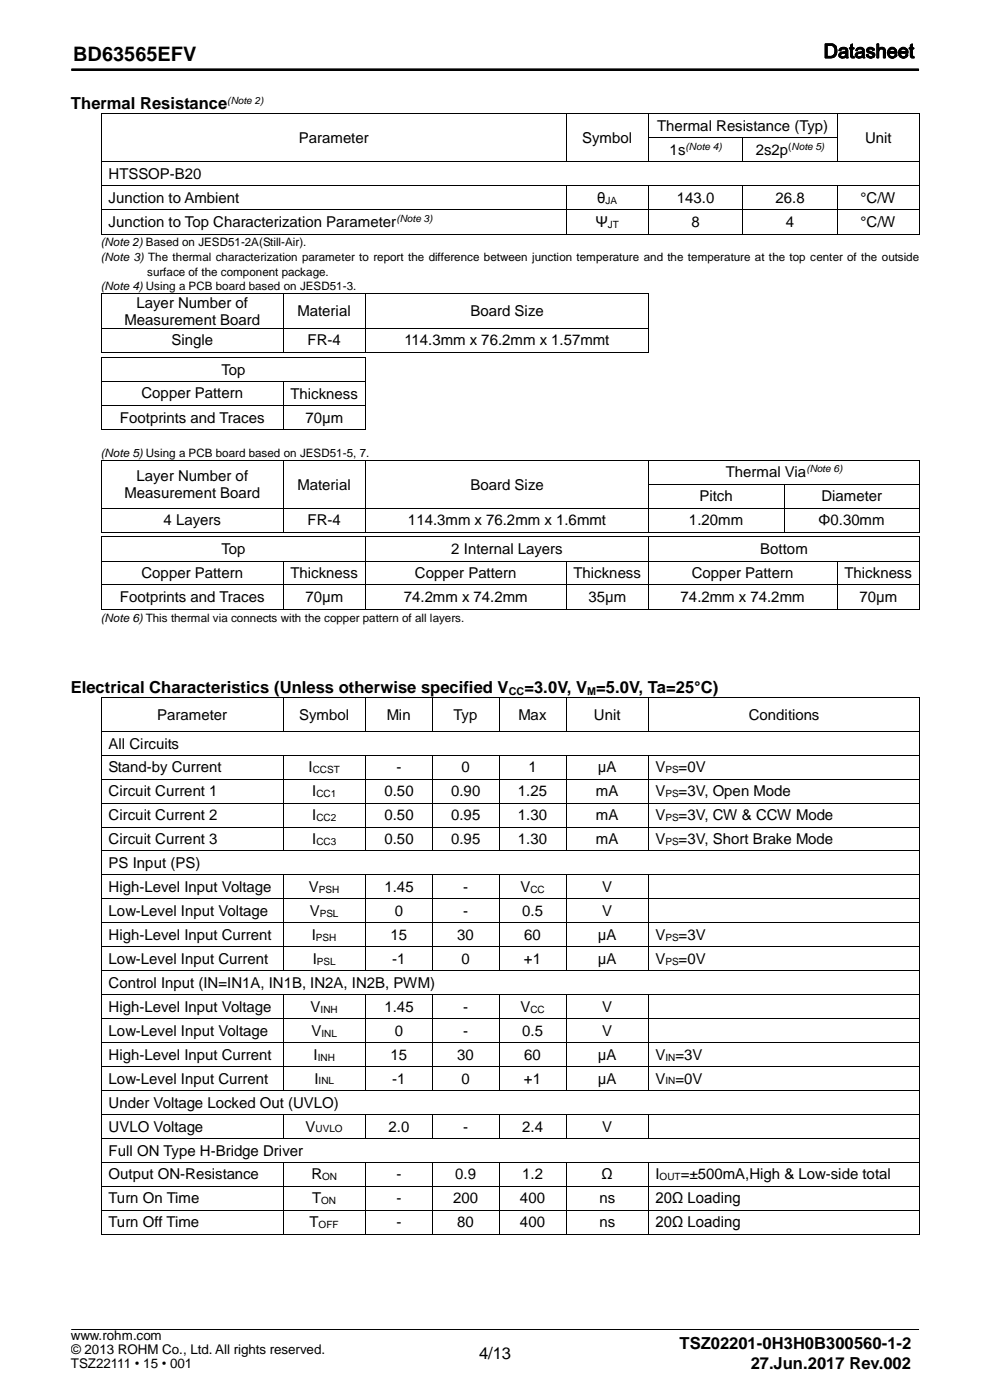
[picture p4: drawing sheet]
<svg xmlns="http://www.w3.org/2000/svg" width="210mm" height="297mm" viewBox="0 0 210 297" stroke-linecap="round" stroke-linejoin="round" font-family="sans-serif">
<defs><g id="words">
<text font-size="4.2" x="15.5" y="12.9">BD63565EFV</text>
<g font-size="3.5">
<text x="15" y="23.2">Thermal Resistance</text>
<text x="15" y="147.1">Electrical Characteristics (Unless otherwise specified V</text>
<text x="111.3" y="147.1">=3.0V, V =5.0V, Ta=25°C)</text>
<text x="144.1" y="286.3">TSZ02201-0H3H0B300560-1-2</text>
<text x="101.6" y="288.2">4/13</text>
<text x="159.3" y="290.5">27.Jun.2017 Rev.002</text>
</g>
<g font-size="3.2">
<text x="139.4" y="27.8">Thermal Resistance (Typ)</text>
<text x="63.4" y="30.4">Parameter</text>
<text x="123.5" y="30.4">Symbol</text>
<text x="142.1" y="32.9">1s</text>
<text x="160.3" y="32.9">2s2p</text>
<text x="183.5" y="30.4">Unit</text>
<text x="23" y="38">HTSSOP-B20</text>
<text x="23" y="43.1">Junction to Ambient</text>
<text x="126.7" y="43.1">θ</text>
<text x="143.6" y="43.1">143.0</text>
<text x="164.5" y="43.1">26.8</text>
<text x="182.6" y="43.1">°C/W</text>
<text x="23" y="48.1">Junction to Top Characterization Parameter</text>
<text x="126.3" y="48.1">Ψ</text>
<text x="146.7" y="48.1">8</text>
<text x="166.7" y="48.1">4</text>
<text x="182.6" y="48.1">°C/W</text>
<text x="29" y="65.2">Layer Number of</text>
<text x="26.4" y="68.9">Measurement Board</text>
<text x="63.1" y="67.1">Material</text>
<text x="99.8" y="67.1">Board Size</text>
<text x="36.4" y="73.3">Single</text>
<text x="65.3" y="73.3">FR-4</text>
<text x="85.8" y="73.3">114.3mm x 76.2mm x 1.57mmt</text>
<text x="47" y="79.5">Top</text>
<text x="25.5" y="89.6">Footprints and Traces</text>
<text x="30" y="84.5">Copper Pattern</text>
<text x="61.6" y="84.5">Thickness</text>
<text x="64.8" y="89.6">70μm</text>
<text x="154" y="101.2">Thermal Via</text>
<text x="26.4" y="105.7">Measurement Board</text>
<text x="29" y="102">Layer Number of</text>
<text x="63.1" y="103.9">Material</text>
<text x="99.8" y="103.9">Board Size</text>
<text x="148.4" y="106.3">Pitch</text>
<text x="174.2" y="106.3">Diameter</text>
<text x="34.7" y="111.4">4 Layers</text>
<text x="65.3" y="111.4">FR-4</text>
<text x="86.5" y="111.4">114.3mm x 76.2mm x 1.6mmt</text>
<text x="146.2" y="111.4">1.20mm</text>
<text x="173.6" y="111.4">Φ0.30mm</text>
<text x="47" y="117.6">Top</text>
<text x="95.7" y="117.6">2 Internal Layers</text>
<text x="161.3" y="117.6">Bottom</text>
<text x="30" y="122.7">Copper Pattern</text>
<text x="61.6" y="122.7">Thickness</text>
<text x="88" y="122.7">Copper Pattern</text>
<text x="121.6" y="122.7">Thickness</text>
<text x="146.8" y="122.7">Copper Pattern</text>
<text x="179.1" y="122.7">Thickness</text>
<text x="25.5" y="127.8">Footprints and Traces</text>
<text x="64.8" y="127.8">70μm</text>
<text x="85.7" y="127.8">74.2mm x 74.2mm</text>
<text x="124.8" y="127.8">35μm</text>
<text x="144.4" y="127.8">74.2mm x 74.2mm</text>
<text x="182.3" y="127.8">70μm</text>
<text x="33.4" y="152.7">Parameter</text>
<text x="63.5" y="152.7">Symbol</text>
<text x="82.1" y="152.7">Min</text>
<text x="96.2" y="152.7">Typ</text>
<text x="110" y="152.7">Max</text>
<text x="126" y="152.7">Unit</text>
<text x="158.8" y="152.7">Conditions</text>
<text x="23" y="158.8">All Circuits</text>
<text x="23" y="163.9">Stand-by Current</text>
<text x="65.5" y="163.9">I</text>
<text x="84.1" y="163.9">-</text>
<text x="97.9" y="163.9">0</text>
<text x="112.1" y="163.9">1</text>
<text x="126.9" y="163.9">μA</text>
<text x="139" y="163.9">V</text>
<text x="144" y="163.9">=0V</text>
<text x="23" y="168.9">Circuit Current 1</text>
<text x="66.2" y="168.9">I</text>
<text x="81.6" y="168.9">0.50</text>
<text x="95.7" y="168.9">0.90</text>
<text x="109.9" y="168.9">1.25</text>
<text x="126.4" y="168.9">mA</text>
<text x="139" y="168.9">V</text>
<text x="144" y="168.9">=3V, Open Mode</text>
<text x="23" y="174">Circuit Current 2</text>
<text x="23" y="179.1">Circuit Current 3</text>
<text x="66.2" y="174">I</text>
<text x="66.2" y="179.1">I</text>
<text x="81.6" y="174">0.50</text>
<text x="81.6" y="179.1">0.50</text>
<text x="95.7" y="174">0.95</text>
<text x="95.7" y="179.1">0.95</text>
<text x="109.9" y="174">1.30</text>
<text x="109.9" y="179.1">1.30</text>
<text x="126.4" y="174">mA</text>
<text x="126.4" y="179.1">mA</text>
<text x="139" y="174">V</text>
<text x="139" y="179.1">V</text>
<text x="144" y="174">=3V, CW &amp; CCW Mode</text>
<text x="144" y="179.1">=3V, Short Brake Mode</text>
<text x="23" y="184.2">PS Input (PS)</text>
<text x="23" y="189.3">High-Level Input Voltage</text>
<text x="65.5" y="189.3">V</text>
<text x="81.6" y="189.3">1.45</text>
<text x="98.2" y="189.3">-</text>
<text x="110.4" y="189.3">V</text>
<text x="127.7" y="189.3">V</text>
<text x="23" y="194.3">Low-Level Input Voltage</text>
<text x="65.7" y="194.3">V</text>
<text x="83.8" y="194.3">0</text>
<text x="98.2" y="194.3">-</text>
<text x="110.8" y="194.3">0.5</text>
<text x="127.7" y="194.3">V</text>
<text x="23" y="199.4">High-Level Input Current</text>
<text x="66.1" y="199.4">I</text>
<text x="82.9" y="199.4">15</text>
<text x="97" y="199.4">30</text>
<text x="111.2" y="199.4">60</text>
<text x="126.9" y="199.4">μA</text>
<text x="139" y="199.4">V</text>
<text x="144" y="199.4">=3V</text>
<text x="23" y="204.5">Low-Level Input Current</text>
<text x="23" y="209.6">Control Input (IN=IN1A, IN1B, IN2A, IN2B, PWM)</text>
<text x="66.4" y="204.5">I</text>
<text x="83.2" y="204.5">-1</text>
<text x="97.9" y="204.5">0</text>
<text x="111.1" y="204.5">+1</text>
<text x="126.9" y="204.5">μA</text>
<text x="139" y="204.5">V</text>
<text x="144" y="204.5">=0V</text>
<text x="23" y="214.7">High-Level Input Voltage</text>
<text x="65.9" y="214.7">V</text>
<text x="81.6" y="214.7">1.45</text>
<text x="98.2" y="214.7">-</text>
<text x="110.4" y="214.7">V</text>
<text x="127.7" y="214.7">V</text>
<text x="23" y="219.7">Low-Level Input Voltage</text>
<text x="66.1" y="219.7">V</text>
<text x="83.8" y="219.7">0</text>
<text x="98.2" y="219.7">-</text>
<text x="110.8" y="219.7">0.5</text>
<text x="127.7" y="219.7">V</text>
<text x="23" y="224.8">High-Level Input Current</text>
<text x="66.5" y="224.8">I</text>
<text x="82.9" y="224.8">15</text>
<text x="97" y="224.8">30</text>
<text x="111.2" y="224.8">60</text>
<text x="126.9" y="224.8">μA</text>
<text x="139" y="224.8">V =3V</text>
<text x="23" y="229.9">Low-Level Input Current</text>
<text x="66.7" y="229.9">I</text>
<text x="83.2" y="229.9">-1</text>
<text x="97.9" y="229.9">0</text>
<text x="111.1" y="229.9">+1</text>
<text x="126.9" y="229.9">μA</text>
<text x="139" y="229.9">V =0V</text>
<text x="23" y="235">Under Voltage Locked Out (UVLO)</text>
<text x="23" y="240.1">UVLO Voltage</text>
<text x="23" y="245.1">Full ON Type H-Bridge Driver</text>
<text x="64.8" y="240.1">V</text>
<text x="82.4" y="240.1">2.0</text>
<text x="98.2" y="240.1">-</text>
<text x="110.8" y="240.1">2.4</text>
<text x="127.7" y="240.1">V</text>
<text x="23" y="250.2">Output ON-Resistance</text>
<text x="66.1" y="250.2">R</text>
<text x="84.1" y="250.2">-</text>
<text x="96.6" y="250.2">0.9</text>
<text x="110.8" y="250.2">1.2</text>
<text x="127.6" y="250.2">Ω</text>
<text x="139" y="250.2">I</text>
<text x="144.4" y="250.2">=±500mA,High &amp; Low-side total</text>
<text x="23" y="255.3">Turn On Time</text>
<text x="66.2" y="255.3">T</text>
<text x="84.1" y="255.3">-</text>
<text x="96.1" y="255.3">200</text>
<text x="110.3" y="255.3">400</text>
<text x="127.2" y="255.3">ns</text>
<text x="139" y="255.3">20Ω Loading</text>
<text x="23" y="260.4">Turn Off Time</text>
<text x="65.7" y="260.4">T</text>
<text x="84.1" y="260.4">-</text>
<text x="97" y="260.4">80</text>
<text x="110.3" y="260.4">400</text>
<text x="127.2" y="260.4">ns</text>
<text x="139" y="260.4">20Ω Loading</text>
</g>
<g font-size="2.8">
<text x="15" y="284.3">www.rohm.com</text>
<text x="15.1" y="287.2">© 2013 ROHM Co., Ltd. All rights reserved.</text>
<text x="15" y="290.2">TSZ22111 • 15 • 001</text>
</g>
<g font-size="2.5">
<text x="21.4" y="52.3">(Note 2) Based on JESD51-2A(Still-Air).</text>
<text x="21.4" y="55.5">(Note 3) The thermal characterization parameter to report the difference between junction temperature and the temperature at the top center of the outside</text>
<text x="31.3" y="58.6">surface of the component package.</text>
<text x="21.4" y="61.6">(Note 4) Using a PCB board based on JESD51-3.</text>
<text x="21.4" y="96.9">(Note 5) Using a PCB board based on JESD51-5, 7.</text>
<text x="21.4" y="131.9">(Note 6) This thermal via connects with the copper pattern of all layers.</text>
</g>
<g font-size="2.3">
<text x="107.9" y="147.4">CC</text>
<text x="124.6" y="147.4">M</text>
</g>
<g font-size="2.1">
<text x="48.2" y="22.1">(Note 2)</text>
<text x="145.4" y="31.8">(Note 4)</text>
<text x="167.2" y="31.8">(Note 5)</text>
<text x="84.1" y="47.1">(Note 3)</text>
<text x="128.5" y="43.2">JA</text>
<text x="129" y="48.3">JT</text>
<text x="171.1" y="100.2">(Note 6)</text>
<text x="66.4" y="164">CCST</text>
<text x="141.2" y="164">PS</text>
<text x="67.1" y="169.1">CC1</text>
<text x="141.2" y="169.1">PS</text>
<text x="67.1" y="174.2">CC2</text>
<text x="67.1" y="179.3">CC3</text>
<text x="141.2" y="174.2">PS</text>
<text x="141.2" y="179.3">PS</text>
<text x="67.7" y="189.4">PSH</text>
<text x="112.5" y="189.4">CC</text>
<text x="67.8" y="194.5">PSL</text>
<text x="67" y="199.6">PSH</text>
<text x="141.2" y="199.6">PS</text>
<text x="67.2" y="204.7">PSL</text>
<text x="141.2" y="204.7">PS</text>
<text x="68" y="214.8">INH</text>
<text x="112.5" y="214.8">CC</text>
<text x="68.2" y="219.9">INL</text>
<text x="67.4" y="225">INH</text>
<text x="141.2" y="225">IN</text>
<text x="67.6" y="230.1">INL</text>
<text x="141.2" y="230.1">IN</text>
<text x="66.9" y="240.2">UVLO</text>
<text x="68.3" y="250.4">ON</text>
<text x="139.9" y="250.4">OUT</text>
<text x="68.1" y="255.5">ON</text>
<text x="67.6" y="260.6">OFF</text>
</g>
</g></defs>
<g fill="#000" stroke="#000" stroke-width=".21">
<path d="M15.2 14.6h179.7v.4h-179.7z" fill-rule="evenodd"/>
<path d="M175.5 9.6v2.4h.9a1.29 1.29 0 0 0 .7-1.2 1.29 1.29 0 0 0-.6-1.2zM175 9.3h1.6a1.56 1.56 0 0 1 .8 2.3l-.6 .6-1.8 .1z" fill-rule="evenodd"/>
<path d="M178.5 11.4l-.2 .3 .2 .3 .8-.1 .1-.4v-.3zM178.3 10.2a1.01 1.01 0 0 1 1.6 .4v1.7h-.4v-.2a1.27 1.27 0 0 1-1.6-.2l.1-.4a.61 .61 0 0 1 .8-.4l.6-.2v-.4l-.7-.1-.3 .4-.5-.1z" fill-rule="evenodd"/>
<path d="M180.4 9.6l.4-.3v.8h.4v.3h-.4v1.5l.4 .1 .1 .3h-.6l-.3-.3v-1.6h-.2v-.3h.2z" fill-rule="evenodd"/>
<path d="M182 11.4l-.2 .2 .1 .4a.71 .71 0 0 0 1-.3l.1-.5zM181.7 10.4l.1-.2a.98 .98 0 0 1 1.5 .4v1.4l.2 .3h-.4l-.1-.3a.91 .91 0 0 1-.9 .3 .91 .91 0 0 1-.7-.8h.1a.67 .67 0 0 1 .8-.4l.7-.2-.2-.4-.6-.1-.4 .4-.3-.1z" fill-rule="evenodd"/>
<path d="M183.9 10.4l.3-.3a1.02 1.02 0 0 1 1.3 .4v.1l-.3 .1-.4-.3h-.4l-.2 .2 .2 .3 .7 .2a.62 .62 0 0 1 .5 .6 .62 .62 0 0 1-.6 .6 .99 .99 0 0 1-1.2-.7l.4-.1 .3 .5h.4l.3-.3-.1-.2-1.1-.4-.2-.3z" fill-rule="evenodd"/>
<path d="M186.1 9.3h.3v1.1l.4-.3 .8 .1 .2 .4v1.7h-.4v-1.7l-.3-.2-.5 .2-.2 .3v1.4h-.3z" fill-rule="evenodd"/>
<path d="M189 10.5l-.4 .5h1.3l-.3-.5zM188.7 10.2l.3-.1h.6a1.21 1.21 0 0 1 .7 1.2h-1.7l.2 .6 .5 .1a.53 .53 0 0 0 .6-.5l.4 .1a1.11 1.11 0 0 1-1.7 .5 1.11 1.11 0 0 1 0-1.7z" fill-rule="evenodd"/>
<path d="M191.3 10.5l-.2 .2v.3h1.1v-.3a.64 .64 0 0 0-.9-.2zM190.9 10.4l.5-.3a1.06 1.06 0 0 1 1.2 1.2h-1.6a.72 .72 0 0 0 .4 .7 .72 .72 0 0 0 .7-.1l.1-.4 .4 .1a1.02 1.02 0 0 1-1 .8 1.02 1.02 0 0 1-1-.9v-.6z" fill-rule="evenodd"/>
<path d="M193.1 9.6l.4-.3v.8h.4v.3h-.4v1.5l.4 .1v.3h-.5l-.3-.3v-1.6h-.2v-.3h.2z" fill-rule="evenodd"/>
<path d="M15.2 282.1h179.7z" fill-rule="evenodd"/>
</g>
<g fill="none" stroke="#000" stroke-width=".21">
<path d="M175 9.3h1.6a1.56 1.56 0 0 1 .8 2.3l-.6 .6-1.8 .1zM175.5 9.6h1a1.28 1.28 0 0 1 .7 1.2 1.28 1.28 0 0 1-.8 1.2h-.9zM178.3 10.2a1.01 1.01 0 0 1 1.6 .4v1.7h-.4v-.2a1.27 1.27 0 0 1-1.6-.2v-.4a1.25 1.25 0 0 1 1.3-.5l.2-.1v-.4l-.2-.1-.7 .1-.1 .3-.5-.1zM178.5 11.4l.9-.2v.3l-.1 .4-.8 .1-.2-.3zM180.4 9.6l.4-.3v.8h.4v.3h-.4v1.5l.4 .1 .1 .3h-.6l-.3-.3v-1.6h-.2v-.3h.2zM181.7 10.4l.1-.2a.98 .98 0 0 1 1.5 .4l.1 1.7h-.3l-.1-.3a.91 .91 0 0 1-.9 .3 .91 .91 0 0 1-.7-.8h.1a.67 .67 0 0 1 .8-.4l.7-.2-.2-.4-.6-.1-.4 .4-.3-.1zM182 11.4l1-.1a.71 .71 0 0 1-.9 .7l-.3-.1zM183.9 10.4l.3-.3a1.02 1.02 0 0 1 1.3 .4v.1l-.3 .1-.4-.3h-.4l-.2 .2 .2 .3 .7 .2a.62 .62 0 0 1 .5 .6 .62 .62 0 0 1-.6 .6h-.6a.69 .69 0 0 1-.6-.7l.4-.1 .3 .5h.4l.3-.3-.1-.2-1.1-.4-.2-.3zM186 9.3h.4v1.1l.4-.3 .8 .1 .2 .4v1.7h-.4v-1.7l-.3-.2-.5 .2-.2 .3v1.4h-.4zM188.7 10.2l.3-.1h.6a1.21 1.21 0 0 1 .7 1.2h-1.7l.2 .6 .5 .1a.53 .53 0 0 0 .6-.5l.4 .1a1.11 1.11 0 0 1-1.7 .5 1.11 1.11 0 0 1 0-1.7zM188.9 10.6l.6-.2 .4 .6h-1.3zM190.9 10.4l.5-.3a1.06 1.06 0 0 1 1.2 1.2h-1.6a.72 .72 0 0 0 .4 .7 .72 .72 0 0 0 .7-.1l.1-.4 .4 .1a1.02 1.02 0 0 1-1 .8 1.02 1.02 0 0 1-1-.9v-.6z"/>
<path d="M191.3 10.5a.64 .64 0 0 1 .9 .2v.3h-1.1v-.3zM193.1 9.6l.4-.3v.8h.4v.3h-.4v1.5l.4 .1v.3h-.5l-.3-.3v-1.6h-.2v-.3h.2zM21.6 24.2v5M21.6 29.3v5M21.6 34.4v5M21.6 39.5v5M21.6 24.1h98.4M21.6 34.3h98.4M21.6 39.4h98.4M120.1 24.2v5M120.1 29.3v5M120.1 39.5v5"/>
<path d="M120.1 34.3h17.4M120.1 39.4h17.4M120.2 24.1h17.3M137.6 24.2v5M137.6 29.3v5M137.6 39.5v5M137.6 29.3h20M137.6 34.3h20M137.6 39.4h20M137.7 24.1h39.8M157.6 29.3v5h20v-5M157.6 39.5v5"/>
<path d="M157.6 29.3h19.9M157.6 39.4h19.9M177.6 24.2v5M177.6 39.5v5M177.6 34.3h17.4M177.6 39.4h17.4M177.7 24.1h17.3M195.1 24.2v5M195.1 29.3v5M195.1 34.4v5M195.1 39.5v5M21.6 44.5v5.1"/>
<path d="M21.6 44.5h98.4M21.6 49.7h98.4M120.1 44.5v5.1M120.1 44.5h17.4M120.2 49.7h17.3M137.6 44.5v5.1M137.6 44.5h20M137.7 49.7h19.9M157.6 44.5v5.1M157.6 44.5h19.9M157.7 49.7h19.8M177.6 44.5v5.1"/>
<path d="M177.6 44.5h17.4M177.7 49.7h17.3M195.1 44.5v5.1M21.6 62.3v7.3M21.6 69.6v5M21.6 75.8v5M21.6 62.2h38.4M21.6 69.6h38.4M21.6 74.7h38.4M21.6 75.7h55.9M60 62.3v7.3M60 69.6v5"/>
<path d="M60.1 69.6h17.4M60.2 62.2h17.3M60.2 74.7h17.3M77.6 62.3v7.3h59.9M77.6 69.6v5M77.6 75.8v5M77.7 62.2h59.8M77.7 74.7h59.8M137.6 62.3v7.3M137.6 69.6v5M21.6 80.9v5M21.6 86v5"/>
<path d="M21.6 97.7v5M21.6 80.9h38.4M21.6 85.9h38.4M21.6 91.1h38.4M21.6 97.6h38.4M60 80.9v5M60 86v5M60 97.7v5M60.1 80.9h17.4M60.1 85.9h17.4M60.2 91.1h17.3M60.2 97.6h17.3"/>
<path d="M77.6 80.9v5M77.6 86v5M77.6 97.7v5M77.7 97.6h59.8M137.6 97.7v5M137.7 97.6h57.3M195.1 97.7v5M21.6 102.8v5M21.6 107.8v5M21.6 114v5M21.6 119.1v5M21.6 107.8h38.4"/>
<path d="M21.6 112.9h38.4M21.6 113.9h55.9M21.6 119h38.4M60 102.8v5M60 107.8v5M60 119.1v5M60.1 107.8h17.4M60.1 119h17.4M60.2 112.9h17.3M77.6 102.8v5M77.6 114v5M77.6 119.1v5"/>
<path d="M77.6 119h42.4M77.7 112.9h59.8M77.7 113.9h59.8M120.1 119.1v5M120.1 119h17.4M137.5 107.8h-59.9v5M137.6 102.8v5M137.6 107.8v5M137.6 114v5M137.6 119.1v5M137.6 102.7h28.7M137.6 107.8h28.7"/>
<path d="M137.6 119h39.9M137.7 112.9h28.6M137.7 113.9h57.3M166.3 102.8v5M166.3 107.8v5M166.4 102.7h28.6M166.4 107.8h28.6M166.4 112.9h28.6M177.6 119.1v5M177.6 119h17.4M195.1 102.8v5M195.1 107.8v5"/>
<path d="M195.1 114v5M195.1 119.1v5M21.6 124.1v5.1M21.6 124.1h38.4M21.6 129.3h38.4M60 124.1v5.1M60.1 124.1h17.4M60.2 129.3h17.3M77.6 124.1v5.1M77.6 124.1h42.4M77.7 129.3h42.3M120.1 124.1v5.1"/>
<path d="M120.1 124.1h17.4M120.2 129.3h17.3M137.6 124.1v5.1M137.6 124.1h39.9M137.7 129.3h39.8M177.6 124.1v5.1M177.6 124.1h17.4M177.7 129.3h17.3M195.1 124.1v5.1M21.6 148.1v7M21.6 155.2v5M21.6 148h38.4"/>
<path d="M21.6 155.1h38.4M60 148.1v7M60.1 155.1h17.4M60.2 148h17.3M77.6 148.1v7M77.6 155.1h14.1M77.7 148h14M91.7 148.1v7M91.8 155.1h14.1M91.8 148h14.1M105.9 148.1v7M105.9 155.1h14.1"/>
<path d="M106 148h14M120.1 148.1v7M120.1 155.1h17.4M120.2 148h17.3M137.6 148.1v7M137.6 155.1h57.4M137.7 148h57.3M195.1 148.1v7M195.1 155.2v5M21.6 160.3v5M21.6 165.3v5M21.6 170.4v5"/>
<path d="M21.6 175.5v5M21.6 160.2h38.4M21.6 165.3h38.4M21.6 170.4h38.4M21.6 175.5h38.4M60 160.3v5M60 165.3v5M60 170.4v5M60 175.5v5M60.1 160.2h17.4M60.1 165.3h17.4M60.1 170.4h17.4"/>
<path d="M60.1 175.5h17.4M77.6 160.3v5M77.6 165.3v5M77.6 175.5v5M77.6 160.2h14.1M77.6 165.3h14.1M91.7 170.4h-14.1v5l14.1 .1M91.7 160.3v5M91.7 165.3v5M91.7 170.4v5M91.7 175.5v5M91.8 160.2h14.1"/>
<path d="M91.8 165.3h14.1M91.8 170.4h14.1M91.8 175.5h14.1M105.9 160.3v5M105.9 165.3v5M105.9 175.5v5M105.9 160.2h14.1M105.9 165.3h14.1M120 170.4h-14.1v5l14.1 .1M120.1 160.3v5M120.1 165.3v5M120.1 170.4v5"/>
<path d="M120.1 175.5v5M120.1 160.2h17.4M120.1 165.3h17.4M120.1 170.4h17.4M120.1 175.5h17.4M137.6 160.3v5M137.6 165.3v5M137.6 170.4v5M137.6 175.5v5M137.6 160.2h57.4M137.6 165.3h57.4M137.6 170.4h57.4"/>
<path d="M137.6 175.5h57.4M195.1 160.3v5M195.1 165.3v5M195.1 170.4v5M195.1 175.5v5M21.6 180.6v5M21.6 185.7v5M21.6 190.7v5M21.6 195.8v5M21.6 180.5h38.4M21.6 185.6h38.4M21.6 190.7h38.4"/>
<path d="M21.6 195.8h38.4M60 185.7v5M60 190.7v5M60 195.8v5M60.1 180.5h17.4M60.1 185.6h17.4M60.1 190.7h17.4M60.1 195.8h17.4M77.6 185.7v5M77.6 195.8v5M77.6 180.5h14.1M77.6 185.6h14.1"/>
<path d="M91.7 190.7h-14.1v5l14.1 .1M91.7 185.7v5M91.7 190.7v5M91.7 195.8v5M91.8 180.5h14.1M91.8 185.6h14.1M91.8 190.7h14.1M91.8 195.8h14.1M105.9 185.7v5M105.9 195.8v5M105.9 180.5h14.1M105.9 185.6h14.1"/>
<path d="M120 190.7h-14.1v5l14.1 .1M120.1 185.7v5M120.1 190.7v5M120.1 195.8v5M120.1 180.5h17.4M120.1 185.6h17.4M120.1 190.7h17.4M120.1 195.8h17.4M137.6 185.7v5M137.6 190.7v5M137.6 195.8v5M137.6 180.5h57.4"/>
<path d="M137.6 185.6h57.4M137.6 190.7h57.4M137.6 195.8h57.4M195.1 180.6v5M195.1 185.7v5M195.1 190.7v5M195.1 195.8v5M21.6 200.9v5M21.6 206v5M21.6 211.1v5M21.6 216.1v5M21.6 200.9h38.4"/>
<path d="M21.6 205.9h38.4M21.6 211h38.4M21.6 216.1h38.4M60 200.9v5M60 211.1v5M60 216.1v5M60.1 200.9h17.4M60.1 205.9h17.4M60.1 211h17.4M60.1 216.1h17.4M77.6 200.9v5M77.6 211.1v5"/>
<path d="M77.6 216.1v5M77.6 200.9h14.1M77.6 205.9h14.1M77.6 211h14.1M77.6 216.1h14.1M91.7 200.9v5M91.7 211.1v5M91.7 216.1v5M91.8 200.9h14.1M91.8 205.9h14.1M91.8 211h14.1M91.8 216.1h14.1"/>
<path d="M105.9 200.9v5M105.9 211.1v5M105.9 216.1v5M105.9 200.9h14.1M105.9 205.9h14.1M105.9 211h14.1M105.9 216.1h14.1M120.1 200.9v5M120.1 211.1v5M120.1 216.1v5M120.1 200.9h17.4M120.1 205.9h17.4"/>
<path d="M120.1 211h17.4M120.1 216.1h17.4M137.6 200.9v5M137.6 211.1v5M137.6 216.1v5M137.6 200.9h57.4M137.6 205.9h57.4M137.6 211h57.4M137.6 216.1h57.4M195.1 200.9v5M195.1 206v5M195.1 211.1v5"/>
<path d="M195.1 216.1v5M21.6 221.2v5M21.6 226.3v5M21.6 231.4v5M21.6 236.5v5M21.6 221.2h38.4M21.6 226.3h38.4M21.6 231.3h38.4M21.6 236.4h38.4M60 221.2v5M60 226.3v5M60 236.5v5"/>
<path d="M60.1 221.2h17.4M60.1 226.3h17.4M60.1 231.3h17.4M60.1 236.4h17.4M77.6 226.3v5M77.6 236.5v5M77.6 231.3h14.1M77.6 236.4h14.1M91.7 221.2h-14.1v5l14.1 .1M91.7 221.2v5M91.7 226.3v5M91.7 236.5v5"/>
<path d="M91.8 221.2h14.1M91.8 226.3h14.1M91.8 231.3h14.1M91.8 236.4h14.1M105.9 226.3v5M105.9 236.5v5M105.9 231.3h14.1M105.9 236.4h14.1M120 221.2h-14.1v5l14.1 .1M120.1 221.2v5M120.1 226.3v5M120.1 236.5v5"/>
<path d="M120.1 221.2h17.4M120.1 226.3h17.4M120.1 231.3h17.4M120.1 236.4h17.4M137.6 221.2v5M137.6 226.3v5M137.6 236.5v5M137.6 221.2h57.4M137.6 226.3h57.4M137.6 231.3h57.4M137.6 236.4h57.4M195.1 221.2v5"/>
<path d="M195.1 226.3v5M195.1 231.4v5M195.1 236.5v5M21.6 241.5v5M21.6 246.6v5M21.6 251.7v5M21.6 256.8v5M21.6 241.5h38.4M21.6 246.6h38.4M21.6 251.7h38.4M21.6 256.7h38.4M60 246.6v5"/>
<path d="M60 251.7v5M60 256.8v5M60.1 241.5h17.4M60.1 246.6h17.4M60.1 251.7h17.4M60.1 256.7h17.4M77.6 251.7v5M77.6 256.8v5M77.6 241.5h14.1M77.6 256.7h14.1M91.7 246.6h-14.1v5l14.1 .1M91.7 246.6v5"/>
<path d="M91.7 251.7v5M91.7 256.8v5M91.8 241.5h14.1M91.8 246.6h14.1M91.8 251.7h14.1M91.8 256.7h14.1M105.9 251.7v5M105.9 256.8v5M105.9 241.5h14.1M105.9 256.7h14.1M120 246.6h-14.1v5l14.1 .1M120.1 246.6v5"/>
<path d="M120.1 251.7v5M120.1 256.8v5M120.1 241.5h17.4M120.1 246.6h17.4M120.1 251.7h17.4M120.1 256.7h17.4M137.6 246.6v5M137.6 251.7v5M137.6 256.8v5M137.6 241.5h57.4M137.6 246.6h57.4M137.6 251.7h57.4"/>
<path d="M137.6 256.7h57.4M195.1 241.5v5M195.1 246.6v5M195.1 251.7v5M195.1 256.8v5M21.6 261.9h38.4M60.2 261.9h17.3M77.7 261.9h14M91.8 261.9h14.1M106 261.9h14M120.2 261.9h17.3M137.7 261.9h57.3"/>
</g>
<g fill="#000">
<path d="M21.5 24h.1v.2h-.1z" fill-rule="evenodd"/>
<path d="M21.5 24h.1v.2h-.1z" fill-rule="evenodd"/>
<path d="M21.5 29.2l.1 .1z" fill-rule="evenodd"/>
<path d="M21.5 34.3l.1 .1z" fill-rule="evenodd"/>
<path d="M21.5 39.4l.1 .1z" fill-rule="evenodd"/>
<path d="M120 24h.2v.2h-.2z" fill-rule="evenodd"/>
<path d="M120 29.2l.1 .1z" fill-rule="evenodd"/>
<path d="M120 34.3l.1 .1z" fill-rule="evenodd"/>
<path d="M120 39.4l.1 .1z" fill-rule="evenodd"/>
<path d="M137.5 24h.2v.2h-.2z" fill-rule="evenodd"/>
<path d="M137.5 29.2l.1 .1z" fill-rule="evenodd"/>
<path d="M137.5 34.3l.1 .1z" fill-rule="evenodd"/>
<path d="M137.5 39.4l.1 .1z" fill-rule="evenodd"/>
<path d="M157.6 29.2v.1z" fill-rule="evenodd"/>
<path d="M157.6 34.3v.1z" fill-rule="evenodd"/>
<path d="M157.6 39.4v.1z" fill-rule="evenodd"/>
<path d="M177.5 24h.2v.2h-.2z" fill-rule="evenodd"/>
<path d="M177.5 29.2l.1 .1z" fill-rule="evenodd"/>
<path d="M177.5 34.3l.1 .1z" fill-rule="evenodd"/>
<path d="M177.5 39.4l.1 .1z" fill-rule="evenodd"/>
<path d="M195 24h.2v.2h-.2z" fill-rule="evenodd"/>
<path d="M195 24h.2v.2h-.2z" fill-rule="evenodd"/>
<path d="M195 29.2l.2 .1z" fill-rule="evenodd"/>
<path d="M195 34.3l.2 .1z" fill-rule="evenodd"/>
<path d="M195 39.4l.2 .1z" fill-rule="evenodd"/>
<path d="M21.5 44.5h.1z" fill-rule="evenodd"/>
<path d="M21.5 49.6h.1v.1h-.1z" fill-rule="evenodd"/>
<path d="M21.5 49.6h.1v.1h-.1z" fill-rule="evenodd"/>
<path d="M120 44.5h.1z" fill-rule="evenodd"/>
<path d="M120 49.6h.2v.1h-.2z" fill-rule="evenodd"/>
<path d="M137.5 44.5h.1z" fill-rule="evenodd"/>
<path d="M137.5 49.6h.2v.1h-.2z" fill-rule="evenodd"/>
<path d="M157.6 49.6h.1v.1h-.1z" fill-rule="evenodd"/>
<path d="M177.5 44.5h.1z" fill-rule="evenodd"/>
<path d="M177.5 49.6h.2v.1h-.2z" fill-rule="evenodd"/>
<path d="M195 44.5h.2z" fill-rule="evenodd"/>
<path d="M195 49.6h.2v.1h-.2z" fill-rule="evenodd"/>
<path d="M195 49.6h.2v.1h-.2z" fill-rule="evenodd"/>
<path d="M21.5 62.1h.1v.2h-.1z" fill-rule="evenodd"/>
<path d="M21.5 62.1h.1v.2h-.1z" fill-rule="evenodd"/>
<path d="M21.5 69.6h.1z" fill-rule="evenodd"/>
<path d="M21.5 74.6h.1v.2h-.1z" fill-rule="evenodd"/>
<path d="M21.5 74.6h.1v.2h-.1z" fill-rule="evenodd"/>
<path d="M21.5 75.7h.1v.1h-.1z" fill-rule="evenodd"/>
<path d="M21.5 75.7h.1v.1h-.1z" fill-rule="evenodd"/>
<path d="M60 62.1h.2v.2h-.2z" fill-rule="evenodd"/>
<path d="M60 69.6h.1z" fill-rule="evenodd"/>
<path d="M60 74.6h.2v.2h-.2z" fill-rule="evenodd"/>
<path d="M77.5 75.7h.2v.1h-.2z" fill-rule="evenodd"/>
<path d="M77.5 75.7h.2v.1h-.2z" fill-rule="evenodd"/>
<path d="M77.5 62.1h.2v.2h-.2z" fill-rule="evenodd"/>
<path d="M77.5 69.6h.1z" fill-rule="evenodd"/>
<path d="M77.5 74.6h.2v.2h-.2z" fill-rule="evenodd"/>
<path d="M137.5 62.1h.2v.2h-.2z" fill-rule="evenodd"/>
<path d="M137.5 62.1h.2v.2h-.2z" fill-rule="evenodd"/>
<path d="M137.5 69.6h.2z" fill-rule="evenodd"/>
<path d="M137.5 74.6h.2v.2h-.2z" fill-rule="evenodd"/>
<path d="M137.5 74.6h.2v.2h-.2z" fill-rule="evenodd"/>
<path d="M21.5 80.8l.1 .1z" fill-rule="evenodd"/>
<path d="M21.5 85.9l.1 .1z" fill-rule="evenodd"/>
<path d="M21.5 91h.1v.2h-.1z" fill-rule="evenodd"/>
<path d="M21.5 91h.1v.2h-.1z" fill-rule="evenodd"/>
<path d="M21.5 97.5h.1v.2h-.1z" fill-rule="evenodd"/>
<path d="M21.5 97.5h.1v.2h-.1z" fill-rule="evenodd"/>
<path d="M60 80.8l.1 .1z" fill-rule="evenodd"/>
<path d="M60 85.9l.1 .1z" fill-rule="evenodd"/>
<path d="M60 91h.2v.2h-.2z" fill-rule="evenodd"/>
<path d="M60 97.5h.2v.2h-.2z" fill-rule="evenodd"/>
<path d="M77.5 80.8l.2 .1z" fill-rule="evenodd"/>
<path d="M77.5 85.9l.2 .1z" fill-rule="evenodd"/>
<path d="M77.5 91h.2v.2h-.2z" fill-rule="evenodd"/>
<path d="M77.5 91h.2v.2h-.2z" fill-rule="evenodd"/>
<path d="M77.5 97.5h.2v.2h-.2z" fill-rule="evenodd"/>
<path d="M137.5 97.5h.2v.2h-.2z" fill-rule="evenodd"/>
<path d="M195 97.5h.2v.2h-.2z" fill-rule="evenodd"/>
<path d="M195 97.5h.2v.2h-.2z" fill-rule="evenodd"/>
<path d="M21.5 102.7l.1 .1z" fill-rule="evenodd"/>
<path d="M21.5 107.8h.1z" fill-rule="evenodd"/>
<path d="M21.5 112.8h.1v.2h-.1z" fill-rule="evenodd"/>
<path d="M21.5 112.8h.1v.2h-.1z" fill-rule="evenodd"/>
<path d="M21.5 113.8h.1v.2h-.1z" fill-rule="evenodd"/>
<path d="M21.5 113.8h.1v.2h-.1z" fill-rule="evenodd"/>
<path d="M21.5 119l.1 .1z" fill-rule="evenodd"/>
<path d="M60 102.7l.1 .1z" fill-rule="evenodd"/>
<path d="M60 107.8h.1z" fill-rule="evenodd"/>
<path d="M60 112.8h.2v.2h-.2z" fill-rule="evenodd"/>
<path d="M60 119l.1 .1z" fill-rule="evenodd"/>
<path d="M77.5 102.7l.1 .1z" fill-rule="evenodd"/>
<path d="M77.5 107.8h.1z" fill-rule="evenodd"/>
<path d="M77.5 112.8h.2v.2h-.2z" fill-rule="evenodd"/>
<path d="M77.5 113.8h.2v.2h-.2z" fill-rule="evenodd"/>
<path d="M77.5 119l.1 .1z" fill-rule="evenodd"/>
<path d="M120 119l.1 .1z" fill-rule="evenodd"/>
<path d="M137.5 102.7l.1 .1z" fill-rule="evenodd"/>
<path d="M137.5 107.8h.1z" fill-rule="evenodd"/>
<path d="M137.5 112.8h.2v.2h-.2z" fill-rule="evenodd"/>
<path d="M137.5 113.8h.2v.2h-.2z" fill-rule="evenodd"/>
<path d="M137.5 119l.1 .1z" fill-rule="evenodd"/>
<path d="M166.3 102.7l.1 .1z" fill-rule="evenodd"/>
<path d="M166.3 107.8h.1z" fill-rule="evenodd"/>
<path d="M166.3 112.8h.1v.2h-.1z" fill-rule="evenodd"/>
<path d="M177.5 119l.1 .1z" fill-rule="evenodd"/>
<path d="M195 102.7l.2 .1z" fill-rule="evenodd"/>
<path d="M195 107.8h.2z" fill-rule="evenodd"/>
<path d="M195 112.8h.2v.2h-.2z" fill-rule="evenodd"/>
<path d="M195 112.8h.2v.2h-.2z" fill-rule="evenodd"/>
<path d="M195 113.8h.2v.2h-.2z" fill-rule="evenodd"/>
<path d="M195 113.8h.2v.2h-.2z" fill-rule="evenodd"/>
<path d="M195 119l.2 .1z" fill-rule="evenodd"/>
<path d="M21.5 124.1h.1z" fill-rule="evenodd"/>
<path d="M21.5 129.2h.1v.1h-.1z" fill-rule="evenodd"/>
<path d="M21.5 129.2h.1v.1h-.1z" fill-rule="evenodd"/>
<path d="M60 124.1h.1z" fill-rule="evenodd"/>
<path d="M60 129.2h.2v.1h-.2z" fill-rule="evenodd"/>
<path d="M77.5 124.1h.1z" fill-rule="evenodd"/>
<path d="M77.5 129.2h.2v.1h-.2z" fill-rule="evenodd"/>
<path d="M120 124.1h.1z" fill-rule="evenodd"/>
<path d="M120 129.2h.2v.1h-.2z" fill-rule="evenodd"/>
<path d="M137.5 124.1h.1z" fill-rule="evenodd"/>
<path d="M137.5 129.2h.2v.1h-.2z" fill-rule="evenodd"/>
<path d="M177.5 124.1h.1z" fill-rule="evenodd"/>
<path d="M177.5 129.2h.2v.1h-.2z" fill-rule="evenodd"/>
<path d="M195 124.1h.2z" fill-rule="evenodd"/>
<path d="M195 129.2h.2v.1h-.2z" fill-rule="evenodd"/>
<path d="M195 129.2h.2v.1h-.2z" fill-rule="evenodd"/>
<path d="M21.5 147.9h.1v.2h-.1z" fill-rule="evenodd"/>
<path d="M21.5 147.9h.1v.2h-.1z" fill-rule="evenodd"/>
<path d="M21.5 155.1l.1 .1z" fill-rule="evenodd"/>
<path d="M60 147.9h.2v.2h-.2z" fill-rule="evenodd"/>
<path d="M60 155.1l.1 .1z" fill-rule="evenodd"/>
<path d="M77.5 147.9h.2v.2h-.2z" fill-rule="evenodd"/>
<path d="M77.5 155.1l.1 .1z" fill-rule="evenodd"/>
<path d="M91.7 147.9h.1v.2h-.1z" fill-rule="evenodd"/>
<path d="M91.7 155.1l.1 .1z" fill-rule="evenodd"/>
<path d="M105.9 147.9h.1v.2h-.1z" fill-rule="evenodd"/>
<path d="M105.9 155.1v.1z" fill-rule="evenodd"/>
<path d="M120 147.9h.2v.2h-.2z" fill-rule="evenodd"/>
<path d="M120 155.1l.1 .1z" fill-rule="evenodd"/>
<path d="M137.5 147.9h.2v.2h-.2z" fill-rule="evenodd"/>
<path d="M137.5 155.1l.1 .1z" fill-rule="evenodd"/>
<path d="M195 147.9h.2v.2h-.2z" fill-rule="evenodd"/>
<path d="M195 147.9h.2v.2h-.2z" fill-rule="evenodd"/>
<path d="M195 155.1l.2 .1z" fill-rule="evenodd"/>
<path d="M21.5 160.2l.1 .1z" fill-rule="evenodd"/>
<path d="M21.5 165.3h.1z" fill-rule="evenodd"/>
<path d="M21.5 170.3l.1 .1z" fill-rule="evenodd"/>
<path d="M21.5 175.4l.1 .1z" fill-rule="evenodd"/>
<path d="M60 160.2l.1 .1z" fill-rule="evenodd"/>
<path d="M60 165.3h.1z" fill-rule="evenodd"/>
<path d="M60 170.3l.1 .1z" fill-rule="evenodd"/>
<path d="M60 175.4l.1 .1z" fill-rule="evenodd"/>
<path d="M77.5 160.2l.1 .1z" fill-rule="evenodd"/>
<path d="M77.5 165.3h.1z" fill-rule="evenodd"/>
<path d="M77.5 170.3l.1 .1z" fill-rule="evenodd"/>
<path d="M77.5 175.4l.1 .1z" fill-rule="evenodd"/>
<path d="M91.7 160.2l.1 .1z" fill-rule="evenodd"/>
<path d="M91.7 165.3h.1z" fill-rule="evenodd"/>
<path d="M91.7 170.3l.1 .1z" fill-rule="evenodd"/>
<path d="M91.7 175.4l.1 .1z" fill-rule="evenodd"/>
<path d="M105.9 160.2v.1z" fill-rule="evenodd"/>
<path d="M105.9 170.3v.1z" fill-rule="evenodd"/>
<path d="M105.9 175.4v.1z" fill-rule="evenodd"/>
<path d="M120 160.2l.1 .1z" fill-rule="evenodd"/>
<path d="M120 165.3h.1z" fill-rule="evenodd"/>
<path d="M120 170.3l.1 .1z" fill-rule="evenodd"/>
<path d="M120 175.4l.1 .1z" fill-rule="evenodd"/>
<path d="M137.5 160.2l.1 .1z" fill-rule="evenodd"/>
<path d="M137.5 165.3h.1z" fill-rule="evenodd"/>
<path d="M137.5 170.3l.1 .1z" fill-rule="evenodd"/>
<path d="M137.5 175.4l.1 .1z" fill-rule="evenodd"/>
<path d="M195 160.2l.2 .1z" fill-rule="evenodd"/>
<path d="M195 165.3h.2z" fill-rule="evenodd"/>
<path d="M195 170.3l.2 .1z" fill-rule="evenodd"/>
<path d="M195 175.4l.2 .1z" fill-rule="evenodd"/>
<path d="M21.5 180.5l.1 .1z" fill-rule="evenodd"/>
<path d="M21.5 185.6l.1 .1z" fill-rule="evenodd"/>
<path d="M21.5 190.7h.1z" fill-rule="evenodd"/>
<path d="M21.5 195.7l.1 .1z" fill-rule="evenodd"/>
<path d="M60 180.5l.1 .1z" fill-rule="evenodd"/>
<path d="M60 185.6l.1 .1z" fill-rule="evenodd"/>
<path d="M60 190.7h.1z" fill-rule="evenodd"/>
<path d="M60 195.7l.1 .1z" fill-rule="evenodd"/>
<path d="M77.5 180.5l.1 .1z" fill-rule="evenodd"/>
<path d="M77.5 185.6l.1 .1z" fill-rule="evenodd"/>
<path d="M77.5 190.7h.1z" fill-rule="evenodd"/>
<path d="M77.5 195.7l.1 .1z" fill-rule="evenodd"/>
<path d="M91.7 180.5l.1 .1z" fill-rule="evenodd"/>
<path d="M91.7 185.6l.1 .1z" fill-rule="evenodd"/>
<path d="M91.7 190.7h.1z" fill-rule="evenodd"/>
<path d="M91.7 195.7l.1 .1z" fill-rule="evenodd"/>
<path d="M105.9 180.5v.1z" fill-rule="evenodd"/>
<path d="M105.9 185.6v.1z" fill-rule="evenodd"/>
<path d="M105.9 195.7v.1z" fill-rule="evenodd"/>
<path d="M120 180.5l.1 .1z" fill-rule="evenodd"/>
<path d="M120 185.6l.1 .1z" fill-rule="evenodd"/>
<path d="M120 190.7h.1z" fill-rule="evenodd"/>
<path d="M120 195.7l.1 .1z" fill-rule="evenodd"/>
<path d="M137.5 180.5l.1 .1z" fill-rule="evenodd"/>
<path d="M137.5 185.6l.1 .1z" fill-rule="evenodd"/>
<path d="M137.5 190.7h.1z" fill-rule="evenodd"/>
<path d="M137.5 195.7l.1 .1z" fill-rule="evenodd"/>
<path d="M195 180.5l.2 .1z" fill-rule="evenodd"/>
<path d="M195 185.6l.2 .1z" fill-rule="evenodd"/>
<path d="M195 190.7h.2z" fill-rule="evenodd"/>
<path d="M195 195.7l.2 .1z" fill-rule="evenodd"/>
<path d="M21.5 200.8l.1 .1z" fill-rule="evenodd"/>
<path d="M21.5 205.9l.1 .1z" fill-rule="evenodd"/>
<path d="M21.5 211l.1 .1z" fill-rule="evenodd"/>
<path d="M21.5 216.1h.1z" fill-rule="evenodd"/>
<path d="M60 200.8l.1 .1z" fill-rule="evenodd"/>
<path d="M60 205.9l.1 .1z" fill-rule="evenodd"/>
<path d="M60 211l.1 .1z" fill-rule="evenodd"/>
<path d="M60 216.1h.1z" fill-rule="evenodd"/>
<path d="M77.5 200.8l.1 .1z" fill-rule="evenodd"/>
<path d="M77.5 205.9l.1 .1z" fill-rule="evenodd"/>
<path d="M77.5 211l.1 .1z" fill-rule="evenodd"/>
<path d="M77.5 216.1h.1z" fill-rule="evenodd"/>
<path d="M91.7 200.8l.1 .1z" fill-rule="evenodd"/>
<path d="M91.7 205.9l.1 .1z" fill-rule="evenodd"/>
<path d="M91.7 211l.1 .1z" fill-rule="evenodd"/>
<path d="M91.7 216.1h.1z" fill-rule="evenodd"/>
<path d="M105.9 200.8v.1z" fill-rule="evenodd"/>
<path d="M105.9 205.9v.1z" fill-rule="evenodd"/>
<path d="M105.9 211v.1z" fill-rule="evenodd"/>
<path d="M120 200.8l.1 .1z" fill-rule="evenodd"/>
<path d="M120 205.9l.1 .1z" fill-rule="evenodd"/>
<path d="M120 211l.1 .1z" fill-rule="evenodd"/>
<path d="M120 216.1h.1z" fill-rule="evenodd"/>
<path d="M137.5 200.8l.1 .1z" fill-rule="evenodd"/>
<path d="M137.5 205.9l.1 .1z" fill-rule="evenodd"/>
<path d="M137.5 211l.1 .1z" fill-rule="evenodd"/>
<path d="M137.5 216.1h.1z" fill-rule="evenodd"/>
<path d="M195 200.8l.2 .1z" fill-rule="evenodd"/>
<path d="M195 205.9l.2 .1z" fill-rule="evenodd"/>
<path d="M195 211l.2 .1z" fill-rule="evenodd"/>
<path d="M195 216.1h.2z" fill-rule="evenodd"/>
<path d="M21.5 221.1l.1 .1z" fill-rule="evenodd"/>
<path d="M21.5 226.2l.1 .1z" fill-rule="evenodd"/>
<path d="M21.5 231.3l.1 .1z" fill-rule="evenodd"/>
<path d="M21.5 236.4l.1 .1z" fill-rule="evenodd"/>
<path d="M60 221.1l.1 .1z" fill-rule="evenodd"/>
<path d="M60 226.2l.1 .1z" fill-rule="evenodd"/>
<path d="M60 231.3l.1 .1z" fill-rule="evenodd"/>
<path d="M60 236.4l.1 .1z" fill-rule="evenodd"/>
<path d="M77.5 221.1l.1 .1z" fill-rule="evenodd"/>
<path d="M77.5 226.2l.1 .1z" fill-rule="evenodd"/>
<path d="M77.5 231.3l.1 .1z" fill-rule="evenodd"/>
<path d="M77.5 236.4l.1 .1z" fill-rule="evenodd"/>
<path d="M91.7 221.1l.1 .1z" fill-rule="evenodd"/>
<path d="M91.7 226.2l.1 .1z" fill-rule="evenodd"/>
<path d="M91.7 231.3l.1 .1z" fill-rule="evenodd"/>
<path d="M91.7 236.4l.1 .1z" fill-rule="evenodd"/>
<path d="M105.9 221.1v.1z" fill-rule="evenodd"/>
<path d="M105.9 226.2v.1z" fill-rule="evenodd"/>
<path d="M105.9 231.3v.1z" fill-rule="evenodd"/>
<path d="M105.9 236.4v.1z" fill-rule="evenodd"/>
<path d="M120 221.1l.1 .1z" fill-rule="evenodd"/>
<path d="M120 226.2l.1 .1z" fill-rule="evenodd"/>
<path d="M120 231.3l.1 .1z" fill-rule="evenodd"/>
<path d="M120 236.4l.1 .1z" fill-rule="evenodd"/>
<path d="M137.5 221.1l.1 .1z" fill-rule="evenodd"/>
<path d="M137.5 226.2l.1 .1z" fill-rule="evenodd"/>
<path d="M137.5 231.3l.1 .1z" fill-rule="evenodd"/>
<path d="M137.5 236.4l.1 .1z" fill-rule="evenodd"/>
<path d="M195 221.1l.2 .1z" fill-rule="evenodd"/>
<path d="M195 226.2l.2 .1z" fill-rule="evenodd"/>
<path d="M195 231.3l.2 .1z" fill-rule="evenodd"/>
<path d="M195 236.4l.2 .1z" fill-rule="evenodd"/>
<path d="M21.5 241.5h.1z" fill-rule="evenodd"/>
<path d="M21.5 246.5l.1 .1z" fill-rule="evenodd"/>
<path d="M21.5 251.6l.1 .1z" fill-rule="evenodd"/>
<path d="M21.5 256.7l.1 .1z" fill-rule="evenodd"/>
<path d="M60 241.5h.1z" fill-rule="evenodd"/>
<path d="M60 246.5l.1 .1z" fill-rule="evenodd"/>
<path d="M60 251.6l.1 .1z" fill-rule="evenodd"/>
<path d="M60 256.7l.1 .1z" fill-rule="evenodd"/>
<path d="M77.5 241.5h.1z" fill-rule="evenodd"/>
<path d="M77.5 246.5l.1 .1z" fill-rule="evenodd"/>
<path d="M77.5 251.6l.1 .1z" fill-rule="evenodd"/>
<path d="M77.5 256.7l.1 .1z" fill-rule="evenodd"/>
<path d="M91.7 241.5h.1z" fill-rule="evenodd"/>
<path d="M91.7 246.5l.1 .1z" fill-rule="evenodd"/>
<path d="M91.7 251.6l.1 .1z" fill-rule="evenodd"/>
<path d="M91.7 256.7l.1 .1z" fill-rule="evenodd"/>
<path d="M105.9 246.5v.1z" fill-rule="evenodd"/>
<path d="M105.9 251.6v.1z" fill-rule="evenodd"/>
<path d="M105.9 256.7v.1z" fill-rule="evenodd"/>
<path d="M120 241.5h.1z" fill-rule="evenodd"/>
<path d="M120 246.5l.1 .1z" fill-rule="evenodd"/>
<path d="M120 251.6l.1 .1z" fill-rule="evenodd"/>
<path d="M120 256.7l.1 .1z" fill-rule="evenodd"/>
<path d="M137.5 241.5h.1z" fill-rule="evenodd"/>
<path d="M137.5 246.5l.1 .1z" fill-rule="evenodd"/>
<path d="M137.5 251.6l.1 .1z" fill-rule="evenodd"/>
<path d="M137.5 256.7l.1 .1z" fill-rule="evenodd"/>
<path d="M195 241.5h.2z" fill-rule="evenodd"/>
<path d="M195 246.5l.2 .1z" fill-rule="evenodd"/>
<path d="M195 251.6l.2 .1z" fill-rule="evenodd"/>
<path d="M195 256.7l.2 .1z" fill-rule="evenodd"/>
<path d="M21.5 261.8h.1v.2h-.1z" fill-rule="evenodd"/>
<path d="M21.5 261.8h.1v.2h-.1z" fill-rule="evenodd"/>
<path d="M60 261.8h.2v.2h-.2z" fill-rule="evenodd"/>
<path d="M77.5 261.8h.2v.2h-.2z" fill-rule="evenodd"/>
<path d="M91.7 261.8h.1v.2h-.1z" fill-rule="evenodd"/>
<path d="M105.9 261.8h.1v.2h-.1z" fill-rule="evenodd"/>
<path d="M120 261.8h.2v.2h-.2z" fill-rule="evenodd"/>
<path d="M137.5 261.8h.2v.2h-.2z" fill-rule="evenodd"/>
<path d="M195 261.8h.2v.2h-.2z" fill-rule="evenodd"/>
<path d="M195 261.8h.2v.2h-.2z" fill-rule="evenodd"/>
</g>
<use href="#words"/>
</svg>
